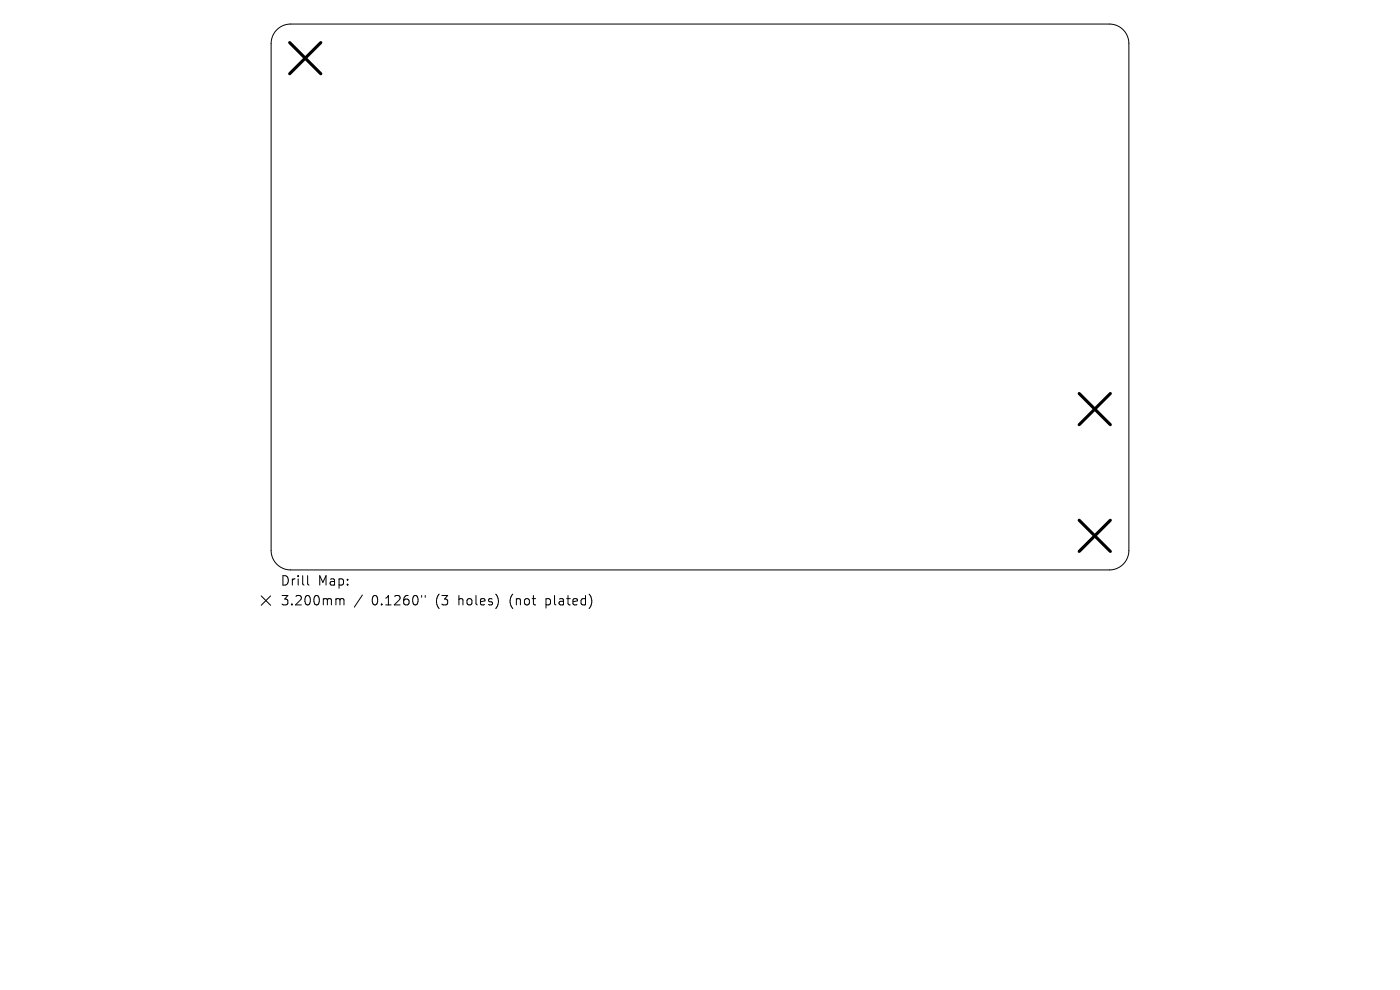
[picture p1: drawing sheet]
<svg xmlns="http://www.w3.org/2000/svg" width="297mm" height="210mm" viewBox="0 0 297 210" stroke-linecap="round" stroke-linejoin="round" font-family="sans-serif">
<defs><g id="words">
<g font-size="2.8">
<text x="59.4" y="124.5">Drill</text>
<text x="67.4" y="124.5">Map:</text>
<text x="59.4" y="128.7">3.200mm</text>
<text x="78.9" y="128.7">0.1260&quot;</text>
<text x="92.6" y="128.7">(3</text>
<text x="97.5" y="128.7">holes)</text>
<text x="108.6" y="128.7">(not</text>
<text x="116.4" y="128.7">plated)</text>
</g>
</g></defs>
<path d="M58.7 6.3a4.1 4.1 0 0 1 3-1.2h173.6a4.1 4.1 0 0 1 4.2 4.1v107.6a4.1 4.1 0 0 1-4.2 4.1h-173.6a4.1 4.1 0 0 1-4.2-4.1v-107.6a4.1 4.1 0 0 1 1.2-2.9zM55.4 126.4l2 2M57.4 126.4l-2 2M65.3 122.1v1.7l.2 .3M71.5 127l.5 .1 .1 .2M72.1 127.3l.3-.3 .5 .1 .1 1.2M72.1 127.3v1M76.9 126.2l-1.7 2.6M89.5 126.3v.4M90.2 126.3v.4" fill="none" stroke="#000" stroke-width=".21"/>
<path d="M61.4 9l6.7 6.6M68.1 9l-6.7 6.6M228.9 83.5l6.7 6.6M235.6 83.5l-6.7 6.6M228.9 110.4l6.7 6.6M235.6 110.4l-6.7 6.6" fill="none" stroke="#000" stroke-width=".66"/>
<use href="#words"/>
</svg>
